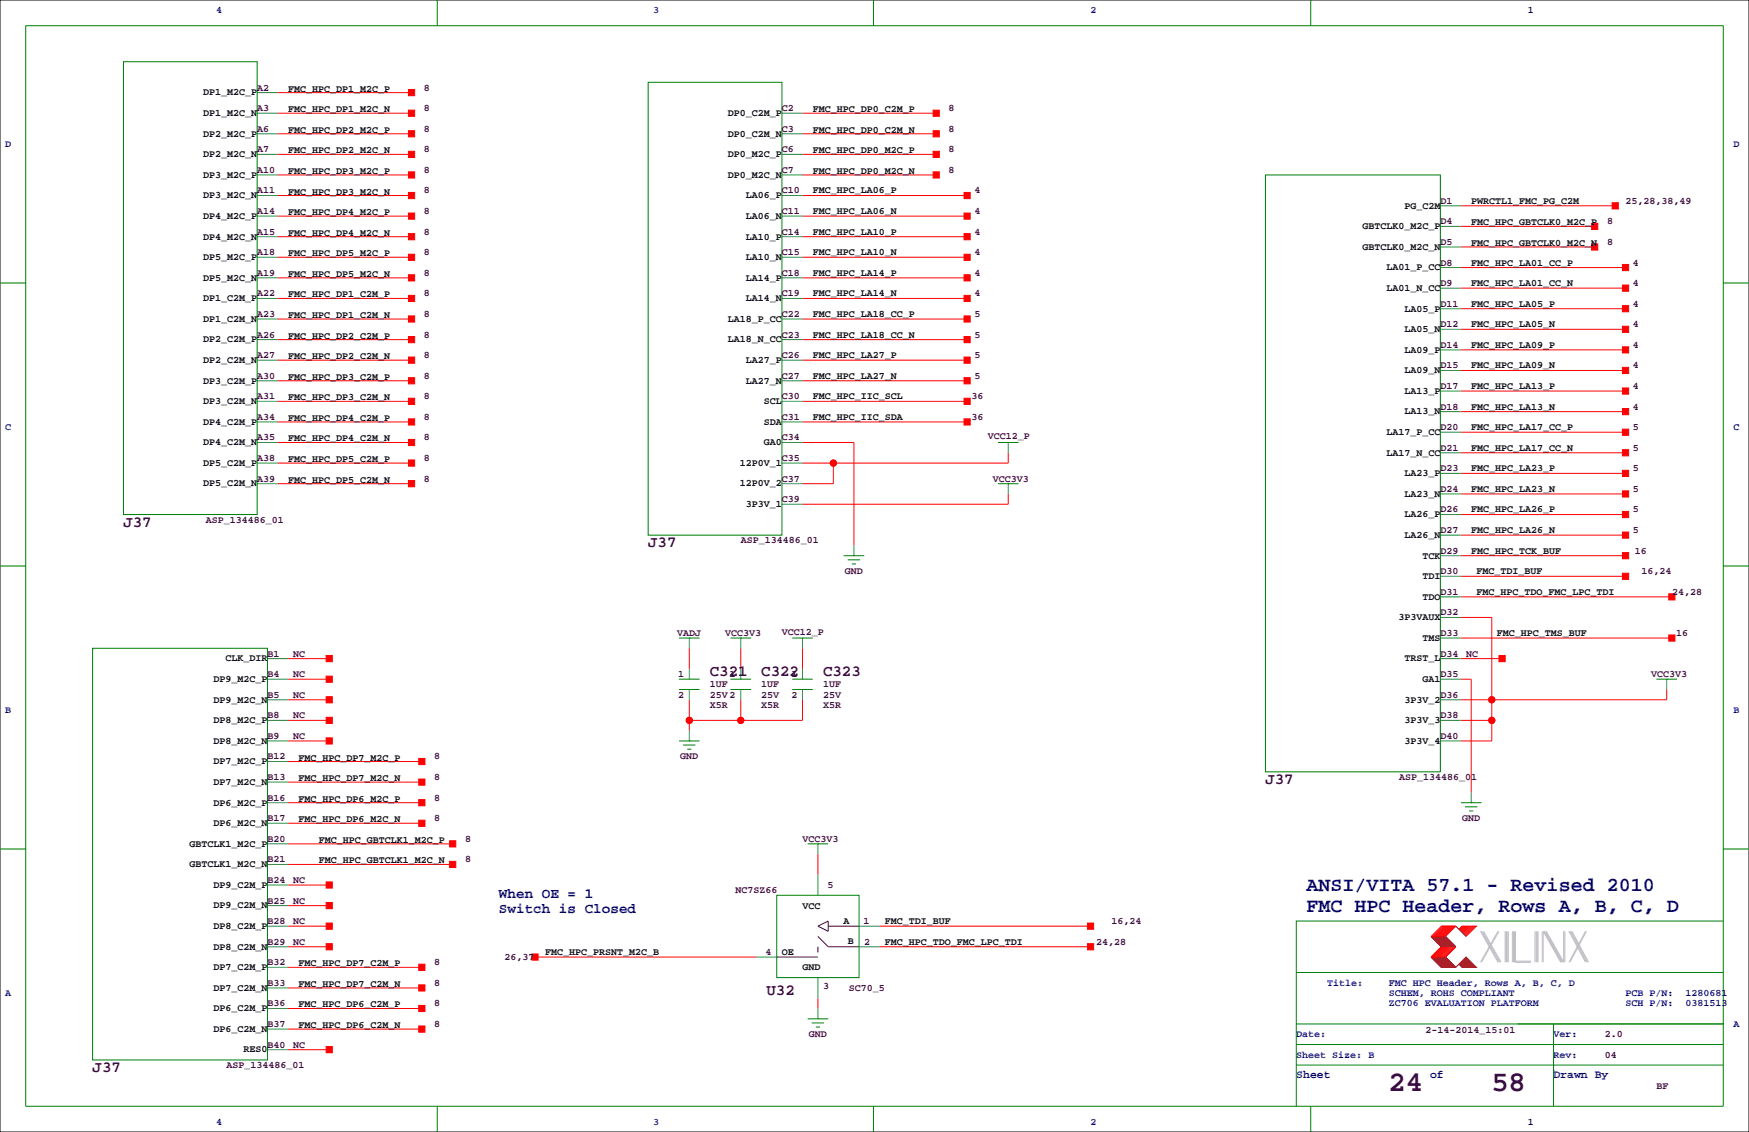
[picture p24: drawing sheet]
<svg xmlns="http://www.w3.org/2000/svg" width="432mm" height="279mm" viewBox="0 0 432 279" stroke-linecap="round" stroke-linejoin="round" font-family="sans-serif">
<defs><g id="words">
<g font-size="7.1" fill="#400040">
<text x="342.8" y="269.3">24</text>
<text x="368.2" y="269.3">58</text>
</g>
<g font-size="4.9" fill="#0000a0">
<text x="322.6" y="220">ANSI/VITA 57.1 - Revised 2010</text>
<text x="322.6" y="225.1">FMC HPC Header, Rows A, B, C, D</text>
</g>
<g font-size="3.9" fill="#400040">
<text x="30.5" y="130">J37</text>
<text x="160" y="135.1">J37</text>
<text x="175.3" y="166.8">C321</text>
<text x="188" y="166.8">C322</text>
<text x="203.2" y="166.8">C323</text>
<text x="312.4" y="193.5">J37</text>
<text x="189.2" y="245.6">U32</text>
<text x="22.9" y="264.6">J37</text>
</g>
<g font-size="3.5" fill="#0000a0">
<text x="123.2" y="221.5">When OE = 1</text>
<text x="123.2" y="225.3">Switch is Closed</text>
</g>
<g font-size="2.8" fill="#0000a0">
<text x="320" y="266.1">Sheet</text>
<text x="353.1" y="266.1">of</text>
<text x="383.5" y="266.1">Drawn By</text>
</g>
<g font-size="2.5" fill="#0000a0">
<text x="53.3" y="3.3">4</text>
<text x="161.3" y="3.3">3</text>
<text x="269.2" y="3.3">2</text>
<text x="377.2" y="3.3">1</text>
<text x="1.3" y="36.3">D</text>
<text x="428" y="36.3">D</text>
<text x="1.3" y="106.2">C</text>
<text x="428" y="106.2">C</text>
<text x="1.3" y="176">B</text>
<text x="428" y="176">B</text>
<text x="1.3" y="245.9">A</text>
<text x="327.7" y="243.3">Title:</text>
<text x="342.9" y="245.9">SCHEM, ROHS COMPLIANT</text>
<text x="342.9" y="243.3">FMC HPC Header, Rows A, B, C, D</text>
<text x="401.3" y="245.9">PCB P/N:</text>
<text x="416.1" y="245.9">1280681</text>
<text x="342.9" y="248.4">ZC706 EVALUATION PLATFORM</text>
<text x="401.3" y="248.4">SCH P/N:</text>
<text x="416.1" y="248.4">0381513</text>
<text x="320" y="256">Date:</text>
<text x="383.5" y="256">Ver:</text>
<text x="428" y="253.5">A</text>
<text x="320" y="261.1">Sheet Size: B</text>
<text x="383.5" y="261.1">Rev:</text>
<text x="53.3" y="277.6">4</text>
<text x="161.3" y="277.6">3</text>
<text x="269.2" y="277.6">2</text>
<text x="377.2" y="277.6">1</text>
</g>
<g font-size="2.5">
<text x="50.2" y="23.6">DP1_M2C_P</text>
<text x="71.1" y="22.6">FMC_HPC_DP1_M2C_P</text>
<text x="50.2" y="28.6">DP1_M2C_N</text>
<text x="71.1" y="27.7">FMC_HPC_DP1_M2C_N</text>
<text x="179.7" y="28.6">DP0_C2M_P</text>
<text x="200.7" y="27.7">FMC_HPC_DP0_C2M_P</text>
<text x="50.2" y="33.7">DP2_M2C_P</text>
<text x="71.1" y="32.8">FMC_HPC_DP2_M2C_P</text>
<text x="179.7" y="33.7">DP0_C2M_N</text>
<text x="200.7" y="32.8">FMC_HPC_DP0_C2M_N</text>
<text x="50.2" y="38.8">DP2_M2C_N</text>
<text x="71.1" y="37.8">FMC_HPC_DP2_M2C_N</text>
<text x="179.7" y="38.8">DP0_M2C_P</text>
<text x="200.7" y="37.8">FMC_HPC_DP0_M2C_P</text>
<text x="50.2" y="43.9">DP3_M2C_P</text>
<text x="71.1" y="42.9">FMC_HPC_DP3_M2C_P</text>
<text x="179.7" y="43.9">DP0_M2C_N</text>
<text x="200.7" y="42.9">FMC_HPC_DP0_M2C_N</text>
<text x="200.7" y="47.8">FMC_HPC_LA06_P</text>
<text x="50.2" y="49">DP3_M2C_N</text>
<text x="71.1" y="53.1">FMC_HPC_DP4_M2C_P</text>
<text x="71.1" y="48">FMC_HPC_DP3_M2C_N</text>
<text x="184.1" y="49">LA06_P</text>
<text x="200.7" y="52.8">FMC_HPC_LA06_N</text>
<text x="346.7" y="51.5">PG_C2M</text>
<text x="363.2" y="50.3">PWRCTL1_FMC_PG_C2M</text>
<text x="50.2" y="59.1">DP4_M2C_N</text>
<text x="50.2" y="54">DP4_M2C_P</text>
<text x="71.1" y="58.2">FMC_HPC_DP4_M2C_N</text>
<text x="184.1" y="59.1">LA10_P</text>
<text x="184.1" y="54">LA06_N</text>
<text x="200.7" y="57.9">FMC_HPC_LA10_P</text>
<text x="336.3" y="56.6">GBTCLK0_M2C_P</text>
<text x="363.2" y="55.6">FMC_HPC_GBTCLK0_M2C_P</text>
<text x="50.2" y="64.2">DP5_M2C_P</text>
<text x="71.1" y="63.2">FMC_HPC_DP5_M2C_P</text>
<text x="184.1" y="64.2">LA10_N</text>
<text x="200.7" y="63">FMC_HPC_LA10_N</text>
<text x="336.3" y="61.7">GBTCLK0_M2C_N</text>
<text x="363.2" y="60.7">FMC_HPC_GBTCLK0_M2C_N</text>
<text x="363.2" y="65.5">FMC_HPC_LA01_CC_P</text>
<text x="50.2" y="69.3">DP5_M2C_N</text>
<text x="71.1" y="68.3">FMC_HPC_DP5_M2C_N</text>
<text x="184.1" y="69.3">LA14_P</text>
<text x="200.7" y="68.1">FMC_HPC_LA14_P</text>
<text x="342.3" y="71.8">LA01_N_CC</text>
<text x="342.3" y="66.7">LA01_P_CC</text>
<text x="363.2" y="70.6">FMC_HPC_LA01_CC_N</text>
<text x="50.2" y="74.4">DP1_C2M_P</text>
<text x="71.1" y="73.4">FMC_HPC_DP1_C2M_P</text>
<text x="184.1" y="74.4">LA14_N</text>
<text x="200.7" y="73.2">FMC_HPC_LA14_N</text>
<text x="346.7" y="76.9">LA05_P</text>
<text x="363.2" y="75.7">FMC_HPC_LA05_P</text>
<text x="50.2" y="79.4">DP1_C2M_N</text>
<text x="71.1" y="78.5">FMC_HPC_DP1_C2M_N</text>
<text x="71.1" y="83.6">FMC_HPC_DP2_C2M_P</text>
<text x="179.7" y="79.4">LA18_P_CC</text>
<text x="200.7" y="83.3">FMC_HPC_LA18_CC_N</text>
<text x="200.7" y="78.2">FMC_HPC_LA18_CC_P</text>
<text x="346.7" y="82">LA05_N</text>
<text x="363.2" y="80.8">FMC_HPC_LA05_N</text>
<text x="50.2" y="89.6">DP2_C2M_N</text>
<text x="50.2" y="84.5">DP2_C2M_P</text>
<text x="71.1" y="88.6">FMC_HPC_DP2_C2M_N</text>
<text x="179.7" y="84.5">LA18_N_CC</text>
<text x="184.1" y="89.6">LA27_P</text>
<text x="200.7" y="88.4">FMC_HPC_LA27_P</text>
<text x="346.7" y="87.1">LA09_P</text>
<text x="363.2" y="85.9">FMC_HPC_LA09_P</text>
<text x="50.2" y="94.7">DP3_C2M_P</text>
<text x="71.1" y="93.7">FMC_HPC_DP3_C2M_P</text>
<text x="184.1" y="94.7">LA27_N</text>
<text x="200.7" y="93.5">FMC_HPC_LA27_N</text>
<text x="346.7" y="92.1">LA09_N</text>
<text x="363.2" y="90.9">FMC_HPC_LA09_N</text>
<text x="50.2" y="99.8">DP3_C2M_N</text>
<text x="71.1" y="98.8">FMC_HPC_DP3_C2M_N</text>
<text x="188.6" y="99.8">SCL</text>
<text x="200.7" y="98.6">FMC_HPC_IIC_SCL</text>
<text x="346.7" y="97.2">LA13_P</text>
<text x="363.2" y="96">FMC_HPC_LA13_P</text>
<text x="363.2" y="101.1">FMC_HPC_LA13_N</text>
<text x="50.2" y="104.8">DP4_C2M_P</text>
<text x="71.1" y="103.9">FMC_HPC_DP4_C2M_P</text>
<text x="188.6" y="104.8">SDA</text>
<text x="200.7" y="103.6">FMC_HPC_IIC_SDA</text>
<text x="342.3" y="107.4">LA17_P_CC</text>
<text x="346.7" y="102.3">LA13_N</text>
<text x="363.2" y="106.2">FMC_HPC_LA17_CC_P</text>
<text x="50.2" y="109.9">DP4_C2M_N</text>
<text x="71.1" y="109">FMC_HPC_DP4_C2M_N</text>
<text x="188.6" y="109.9">GA0</text>
<text x="342.3" y="112.5">LA17_N_CC</text>
<text x="363.2" y="111.3">FMC_HPC_LA17_CC_N</text>
<text x="50.2" y="115">DP5_C2M_P</text>
<text x="71.1" y="114">FMC_HPC_DP5_C2M_P</text>
<text x="71.1" y="119.1">FMC_HPC_DP5_C2M_N</text>
<text x="182.7" y="115">12P0V_1</text>
<text x="346.7" y="117.5">LA23_P</text>
<text x="363.2" y="116.3">FMC_HPC_LA23_P</text>
<text x="50.2" y="120.1">DP5_C2M_N</text>
<text x="182.7" y="120.1">12P0V_2</text>
<text x="184.1" y="125.2">3P3V_1</text>
<text x="346.7" y="122.6">LA23_N</text>
<text x="363.2" y="121.4">FMC_HPC_LA23_N</text>
<text x="346.7" y="127.7">LA26_P</text>
<text x="363.2" y="126.5">FMC_HPC_LA26_P</text>
<text x="363.2" y="131.6">FMC_HPC_LA26_N</text>
<text x="346.7" y="132.8">LA26_N</text>
<text x="351.2" y="137.9">TCK</text>
<text x="363.2" y="136.7">FMC_HPC_TCK_BUF</text>
<text x="351.2" y="142.9">TDI</text>
<text x="364.5" y="141.7">FMC_TDI_BUF</text>
<text x="351.2" y="148">TDO</text>
<text x="364.5" y="146.8">FMC_HPC_TDO_FMC_LPC_TDI</text>
<text x="345.2" y="153.1">3P3VAUX</text>
<text x="351.2" y="158.2">TMS</text>
<text x="369.6" y="157">FMC_HPC_TMS_BUF</text>
<text x="55.7" y="163.3">CLK_DIR</text>
<text x="346.7" y="163.3">TRST_L</text>
<text x="52.7" y="173.4">DP9_M2C_N</text>
<text x="52.7" y="168.3">DP9_M2C_P</text>
<text x="346.7" y="173.4">3P3V_2</text>
<text x="351.2" y="168.3">GA1</text>
<text x="52.7" y="178.5">DP8_M2C_P</text>
<text x="346.7" y="178.5">3P3V_3</text>
<text x="52.7" y="183.6">DP8_M2C_N</text>
<text x="346.7" y="183.6">3P3V_4</text>
<text x="52.7" y="188.7">DP7_M2C_P</text>
<text x="73.7" y="187.7">FMC_HPC_DP7_M2C_P</text>
<text x="52.7" y="193.7">DP7_M2C_N</text>
<text x="73.7" y="192.8">FMC_HPC_DP7_M2C_N</text>
<text x="73.7" y="197.9">FMC_HPC_DP6_M2C_P</text>
<text x="52.7" y="198.8">DP6_M2C_P</text>
<text x="52.7" y="203.9">DP6_M2C_N</text>
<text x="73.7" y="202.9">FMC_HPC_DP6_M2C_N</text>
<text x="46.8" y="209">GBTCLK1_M2C_P</text>
<text x="78.7" y="208">FMC_HPC_GBTCLK1_M2C_P</text>
<text x="46.8" y="214.1">GBTCLK1_M2C_N</text>
<text x="78.7" y="213.1">FMC_HPC_GBTCLK1_M2C_N</text>
<text x="52.7" y="219.1">DP9_C2M_P</text>
<text x="52.7" y="224.2">DP9_C2M_N</text>
<text x="198.1" y="224.3">VCC</text>
<text x="52.7" y="229.3">DP8_C2M_P</text>
<text x="208.3" y="228.1">A</text>
<text x="209.3" y="233.1">B</text>
<text x="218.4" y="233.2">FMC_HPC_TDO_FMC_LPC_TDI</text>
<text x="218.4" y="228.1">FMC_TDI_BUF</text>
<text x="52.7" y="239.5">DP7_C2M_P</text>
<text x="52.7" y="234.4">DP8_C2M_N</text>
<text x="73.7" y="238.5">FMC_HPC_DP7_C2M_P</text>
<text x="134.6" y="235.7">FMC_HPC_PRSNT_M2C_B</text>
<text x="193" y="235.6">OE</text>
<text x="198.1" y="239.5">GND</text>
<text x="52.7" y="244.5">DP7_C2M_N</text>
<text x="73.7" y="243.6">FMC_HPC_DP7_C2M_N</text>
<text x="52.7" y="249.6">DP6_C2M_P</text>
<text x="73.7" y="248.7">FMC_HPC_DP6_C2M_P</text>
<text x="52.7" y="254.7">DP6_C2M_N</text>
<text x="73.7" y="253.7">FMC_HPC_DP6_C2M_N</text>
<text x="60.1" y="259.8">RES0</text>
</g>
<g font-size="2.5" fill="#400040">
<text x="63.5" y="22.4">A2</text>
<text x="104.7" y="22.4">8</text>
<text x="63.5" y="27.4">A3</text>
<text x="104.7" y="27.4">8</text>
<text x="193" y="27.4">C2</text>
<text x="234.2" y="27.4">8</text>
<text x="63.5" y="32.5">A6</text>
<text x="104.7" y="32.5">8</text>
<text x="193" y="32.5">C3</text>
<text x="234.2" y="32.5">8</text>
<text x="63.5" y="37.6">A7</text>
<text x="104.7" y="37.6">8</text>
<text x="193" y="37.6">C6</text>
<text x="234.2" y="37.6">8</text>
<text x="63.5" y="47.8">A11</text>
<text x="63.5" y="42.7">A10</text>
<text x="104.7" y="47.8">8</text>
<text x="104.7" y="42.7">8</text>
<text x="193" y="47.8">C10</text>
<text x="193" y="42.7">C7</text>
<text x="234.2" y="42.7">8</text>
<text x="240.6" y="47.8">4</text>
<text x="63.5" y="52.8">A14</text>
<text x="104.7" y="52.8">8</text>
<text x="193" y="52.8">C11</text>
<text x="240.6" y="52.8">4</text>
<text x="355.6" y="50.3">D1</text>
<text x="401.3" y="50.3">25,28,38,49</text>
<text x="63.5" y="57.9">A15</text>
<text x="104.7" y="57.9">8</text>
<text x="193" y="57.9">C14</text>
<text x="240.6" y="57.9">4</text>
<text x="355.6" y="55.4">D4</text>
<text x="396.8" y="55.4">8</text>
<text x="63.5" y="63">A18</text>
<text x="104.7" y="63">8</text>
<text x="193" y="63">C15</text>
<text x="240.6" y="63">4</text>
<text x="355.6" y="65.5">D8</text>
<text x="355.6" y="60.5">D5</text>
<text x="396.8" y="60.5">8</text>
<text x="403.1" y="65.5">4</text>
<text x="63.5" y="68.1">A19</text>
<text x="104.7" y="68.1">8</text>
<text x="193" y="68.1">C18</text>
<text x="240.6" y="68.1">4</text>
<text x="355.6" y="70.6">D9</text>
<text x="403.1" y="70.6">4</text>
<text x="63.5" y="73.2">A22</text>
<text x="104.7" y="73.2">8</text>
<text x="193" y="73.2">C19</text>
<text x="240.6" y="73.2">4</text>
<text x="355.6" y="75.7">D11</text>
<text x="403.1" y="75.7">4</text>
<text x="63.5" y="83.3">A26</text>
<text x="63.5" y="78.2">A23</text>
<text x="104.7" y="78.2">8</text>
<text x="104.7" y="83.3">8</text>
<text x="193" y="83.3">C23</text>
<text x="193" y="78.2">C22</text>
<text x="240.6" y="83.3">5</text>
<text x="240.6" y="78.2">5</text>
<text x="355.6" y="80.8">D12</text>
<text x="403.1" y="80.8">4</text>
<text x="63.5" y="88.4">A27</text>
<text x="104.7" y="88.4">8</text>
<text x="193" y="88.4">C26</text>
<text x="240.6" y="88.4">5</text>
<text x="355.6" y="85.9">D14</text>
<text x="403.1" y="85.9">4</text>
<text x="63.5" y="93.5">A30</text>
<text x="104.7" y="93.5">8</text>
<text x="193" y="93.5">C27</text>
<text x="240.6" y="93.5">5</text>
<text x="355.6" y="90.9">D15</text>
<text x="403.1" y="90.9">4</text>
<text x="63.5" y="98.6">A31</text>
<text x="104.7" y="98.6">8</text>
<text x="193" y="98.6">C30</text>
<text x="239.8" y="98.6">36</text>
<text x="355.6" y="101.1">D18</text>
<text x="355.6" y="96">D17</text>
<text x="403.1" y="96">4</text>
<text x="403.1" y="101.1">4</text>
<text x="63.5" y="103.6">A34</text>
<text x="104.7" y="103.6">8</text>
<text x="193" y="103.6">C31</text>
<text x="239.8" y="103.6">36</text>
<text x="355.6" y="106.2">D20</text>
<text x="403.1" y="106.2">5</text>
<text x="63.5" y="113.8">A38</text>
<text x="63.5" y="108.7">A35</text>
<text x="104.7" y="108.7">8</text>
<text x="104.7" y="113.8">8</text>
<text x="193" y="113.8">C35</text>
<text x="193" y="108.7">C34</text>
<text x="243.8" y="108.5">VCC12_P</text>
<text x="355.6" y="111.3">D21</text>
<text x="403.1" y="111.3">5</text>
<text x="63.5" y="118.9">A39</text>
<text x="104.7" y="118.9">8</text>
<text x="193" y="118.9">C37</text>
<text x="245.1" y="118.9">VCC3V3</text>
<text x="355.6" y="116.3">D23</text>
<text x="403.1" y="116.3">5</text>
<text x="193" y="124">C39</text>
<text x="355.6" y="121.4">D24</text>
<text x="403.1" y="121.4">5</text>
<text x="50.8" y="129">ASP_134486_01</text>
<text x="355.6" y="131.6">D27</text>
<text x="355.6" y="126.5">D26</text>
<text x="403.1" y="126.5">5</text>
<text x="403.1" y="131.6">5</text>
<text x="182.9" y="134.1">ASP_134486_01</text>
<text x="355.6" y="136.7">D29</text>
<text x="403.6" y="136.7">16</text>
<text x="208.6" y="141.7">GND</text>
<text x="355.6" y="141.7">D30</text>
<text x="405.2" y="141.7">16,24</text>
<text x="355.6" y="146.8">D31</text>
<text x="412.9" y="146.8">24,28</text>
<text x="355.6" y="151.9">D32</text>
<text x="167.2" y="157">VADJ</text>
<text x="179.1" y="157">VCC3V3</text>
<text x="193" y="156.7">VCC12_P</text>
<text x="355.6" y="157">D33</text>
<text x="413.8" y="157">16</text>
<text x="66" y="167.1">B4</text>
<text x="66" y="162.1">B1</text>
<text x="72.4" y="167.1">NC</text>
<text x="72.4" y="162.1">NC</text>
<text x="167.4" y="167.1">1</text>
<text x="180.1" y="167.1">1</text>
<text x="195.4" y="167.1">1</text>
<text x="355.6" y="167.1">D35</text>
<text x="355.6" y="162.1">D34</text>
<text x="361.9" y="162.1">NC</text>
<text x="407.7" y="167.1">VCC3V3</text>
<text x="66" y="172.2">B5</text>
<text x="72.4" y="172.2">NC</text>
<text x="167.4" y="172.2">2</text>
<text x="175.3" y="169.7">1UF</text>
<text x="175.3" y="172.2">25V2</text>
<text x="188" y="172.2">25V</text>
<text x="188" y="169.7">1UF</text>
<text x="195.4" y="172.2">2</text>
<text x="203.2" y="169.7">1UF</text>
<text x="203.2" y="172.2">25V</text>
<text x="355.6" y="172.2">D36</text>
<text x="66" y="177.3">B8</text>
<text x="72.4" y="177.3">NC</text>
<text x="175.3" y="174.8">X5R</text>
<text x="188" y="174.8">X5R</text>
<text x="203.2" y="174.8">X5R</text>
<text x="355.6" y="177.3">D38</text>
<text x="66" y="182.4">B9</text>
<text x="72.4" y="182.4">NC</text>
<text x="355.6" y="182.4">D40</text>
<text x="66" y="187.5">B12</text>
<text x="107.2" y="187.5">8</text>
<text x="168" y="187.5">GND</text>
<text x="66" y="197.6">B16</text>
<text x="66" y="192.5">B13</text>
<text x="107.2" y="192.5">8</text>
<text x="107.2" y="197.6">8</text>
<text x="345.4" y="192.5">ASP_134486_01</text>
<text x="66" y="202.7">B17</text>
<text x="107.2" y="202.7">8</text>
<text x="361" y="202.7">GND</text>
<text x="66" y="207.8">B20</text>
<text x="114.8" y="207.8">8</text>
<text x="198.1" y="207.8">VCC3V3</text>
<text x="66" y="212.9">B21</text>
<text x="114.8" y="212.9">8</text>
<text x="66" y="217.9">B24</text>
<text x="72.4" y="217.9">NC</text>
<text x="181.6" y="220.5">NC7SZ66</text>
<text x="204.3" y="219.2">5</text>
<text x="66" y="223">B25</text>
<text x="72.4" y="223">NC</text>
<text x="66" y="233.2">B29</text>
<text x="66" y="228.1">B28</text>
<text x="72.4" y="233.2">NC</text>
<text x="72.4" y="228.1">NC</text>
<text x="213.1" y="228.1">1</text>
<text x="213.4" y="233.2">2</text>
<text x="270.6" y="233.2">24,28</text>
<text x="274.4" y="228.1">16,24</text>
<text x="66" y="238.3">B32</text>
<text x="107.2" y="238.3">8</text>
<text x="124.6" y="237">26,37</text>
<text x="189" y="235.7">4</text>
<text x="66" y="243.3">B33</text>
<text x="107.2" y="243.3">8</text>
<text x="203.2" y="244.2">3</text>
<text x="209.5" y="244.6">SC70_5</text>
<text x="66" y="248.4">B36</text>
<text x="107.2" y="248.4">8</text>
<text x="66" y="253.5">B37</text>
<text x="107.2" y="253.5">8</text>
<text x="199.7" y="256">GND</text>
<text x="351.9" y="255">2-14-2014_15:01</text>
<text x="396.2" y="256">2.0</text>
<text x="55.9" y="263.7">ASP_134486_01</text>
<text x="66" y="258.6">B40</text>
<text x="72.4" y="258.6">NC</text>
<text x="396.2" y="261.1">04</text>
<text x="408.9" y="268.7">BF</text>
</g>
</g></defs>
<path d="M0 0h431.8v279.4h-431.8z" fill="none" stroke="#000" stroke-width=".25"/>
<g fill="none" stroke="#f00" stroke-width=".25">
<path d="M68.6 27.9h33M68.6 33h33M68.6 38.1h33M68.6 22.9h33M198.1 27.9h33M198.1 33h33M198.1 38.1h33M68.6 53.3h33M68.6 43.2h33M68.6 48.3h33M68.6 58.4h33M198.1 53.3h40.7"/>
<path d="M198.1 43.2h33M198.1 48.3h40.7M198.1 58.4h40.7M360.7 50.8h38.1M360.7 55.9h33M68.6 63.5h33M68.6 73.7h33M68.6 78.7h33M68.6 68.6h33M198.1 63.5h40.7M198.1 73.7h40.7M198.1 78.7h40.7"/>
<path d="M198.1 68.6h40.7M360.7 66h40.6M360.7 76.2h40.6M360.7 71.1h40.6M360.7 61h33M68.6 94h33M68.6 99.1h33M68.6 83.8h33M68.6 88.9h33M198.1 94h40.7M198.1 99.1h40.7M198.1 83.8h40.7"/>
<path d="M198.1 88.9h40.7M360.7 81.3h40.6M360.7 96.5h40.6M360.7 91.4h40.6M360.7 86.4h40.6M68.6 109.2h33M68.6 114.3h33M68.6 119.4h33M68.6 104.1h33M198.1 109.2h12.7v25.4M198.1 104.1h40.7M205.7 114.3v5.1h-7.6"/>
<path d="M248.9 111.8v2.5h-50.8M360.7 111.8h40.6M360.7 106.7h40.6M360.7 116.8h40.6M360.7 101.6h40.6M248.9 121.9v2.6h-50.8M360.7 137.2h40.6M360.7 132.1h40.6M360.7 127h40.6M360.7 121.9h40.6M360.7 152.4h7.6v30.5h-7.6M360.7 142.2h40.6"/>
<path d="M360.7 157.5h52M360.7 147.3h52M71.1 162.6h10.2M71.1 177.8h10.2M71.1 172.7h10.2M71.1 167.6h10.2M170.2 160v5.1M170.2 172.7v7.6M182.9 160v5.1M182.9 172.7v5.1M198.1 160v5.1M198.1 172.7v5.1h-27.9"/>
<path d="M360.7 162.6h10.1M360.7 177.8h7.6M360.7 167.6h2.5v28M411.5 170.2v2.5h-50.8M71.1 182.9h10.2M71.1 198.1h33M71.1 193h33M71.1 188h33M71.1 218.4h10.2M71.1 208.3h40.7M71.1 213.4h40.7M71.1 203.2h33"/>
<path d="M201.9 210.8v5.1M71.1 223.5h10.2M71.1 228.6h10.2M71.1 233.7h10.2M71.1 238.8h33M132.1 236.2h54.6M217.2 228.6h52M217.2 233.7h52M355.9 228.6h3.5l-2.5 2.5h-3.6zM355.9 233.7l-2.6 2.5h3.6l2.5-2.5M356.1 233.7l-2.5 2.5M356.1 228.6l-2.5 2.5"/>
<path d="M356.4 233.7l-2.6 2.5M356.4 228.6l-2.6 2.5M356.6 233.7l-2.5 2.5M356.6 228.6l-2.5 2.5M356.9 233.7l-2.6 2.5M356.9 228.6l-2.6 2.5M357.1 233.7l-2.5 2.5M357.1 228.6l-2.5 2.5M357.4 233.7l-2.6 2.5M357.4 228.6l-2.6 2.5M357.6 233.7l-2.5 2.5M357.6 228.6l-2.5 2.5"/>
<path d="M357.9 233.7l-2.6 2.5M357.9 228.6l-2.6 2.5M358.1 233.7l-2.5 2.5M358.1 228.6l-2.5 2.5M358.4 233.7l-2.5 2.5M358.4 228.6l-2.5 2.5M358.6 233.7l-2.5 2.5M358.6 228.6l-2.5 2.5M358.9 233.7l-2.5 2.5M358.9 228.6l-2.5 2.5M359.2 233.7l-2.6 2.5M359.2 228.6l-2.6 2.5"/>
<path d="M360.2 229.4l.7-.8h3.6l-2.6 2.5M361.2 228.6l-.8 .8M361.4 228.6l-1 1M361.7 228.6l-1 1M361.9 228.6l-1.2 1.3M362.2 228.6l-1.3 1.3M362.5 228.6l-1.6 1.5M362.7 228.6l-1.5 1.5M363 228.6l-1.8 1.8M363.2 228.6l-1.8 1.8M363.5 228.6l-2.1 2M363.7 228.6l-2 2"/>
<path d="M364 228.6l-2.3 2.3M364.2 228.6l-2.3 2.3M71.1 259.1h10.2M71.1 254h33M71.1 248.9h33M71.1 243.8h33M201.9 246.4v2.5"/>
<circle cx="205.7" cy="114.3" r=".76"/>
<circle cx="170.2" cy="177.8" r=".76"/>
<circle cx="182.9" cy="177.8" r=".76"/>
<circle cx="368.3" cy="172.7" r=".76"/>
<circle cx="368.3" cy="177.8" r=".76"/>
</g>
<g fill="#f00" stroke="#f00" stroke-width=".25">
<path d="M398 50h1.5v1.6h-1.5z" fill-rule="evenodd"/>
<path d="M400.6 65.3h1.5v1.5h-1.5z" fill-rule="evenodd"/>
<path d="M400.6 111h1.5v1.5h-1.5z" fill-rule="evenodd"/>
<path d="M400.6 105.9h1.5v1.5h-1.5z" fill-rule="evenodd"/>
<path d="M400.6 136.4h1.5v1.5h-1.5z" fill-rule="evenodd"/>
<path d="M400.6 80.5h1.5v1.5h-1.5z" fill-rule="evenodd"/>
<path d="M400.6 131.3h1.5v1.5h-1.5z" fill-rule="evenodd"/>
<path d="M400.6 126.2h1.5v1.6h-1.5z" fill-rule="evenodd"/>
<path d="M400.6 121.2h1.5v1.5h-1.5z" fill-rule="evenodd"/>
<path d="M400.6 116.1h1.5v1.5h-1.5z" fill-rule="evenodd"/>
<path d="M400.6 100.8h1.5v1.6h-1.5z" fill-rule="evenodd"/>
<path d="M400.6 95.8h1.5v1.5h-1.5z" fill-rule="evenodd"/>
<path d="M400.6 90.7h1.5v1.5h-1.5z" fill-rule="evenodd"/>
<path d="M400.6 85.6h1.5v1.5h-1.5z" fill-rule="evenodd"/>
<path d="M400.6 75.4h1.5v1.6h-1.5z" fill-rule="evenodd"/>
<path d="M400.6 70.4h1.5v1.5h-1.5z" fill-rule="evenodd"/>
<path d="M80.5 161.8h1.5v1.5h-1.5z" fill-rule="evenodd"/>
<path d="M80.5 258.3h1.5v1.5h-1.5z" fill-rule="evenodd"/>
<path d="M80.5 217.7h1.5v1.5h-1.5z" fill-rule="evenodd"/>
<path d="M80.5 222.8h1.5v1.5h-1.5z" fill-rule="evenodd"/>
<path d="M80.5 227.8h1.5v1.6h-1.5z" fill-rule="evenodd"/>
<path d="M80.5 182.1h1.5v1.5h-1.5z" fill-rule="evenodd"/>
<path d="M80.5 177h1.5v1.6h-1.5z" fill-rule="evenodd"/>
<path d="M80.5 172h1.5v1.5h-1.5z" fill-rule="evenodd"/>
<path d="M100.8 93.2h1.6v1.5h-1.6z" fill-rule="evenodd"/>
<path d="M100.8 98.3h1.6v1.5h-1.6z" fill-rule="evenodd"/>
<path d="M100.8 83.1h1.6v1.5h-1.6z" fill-rule="evenodd"/>
<path d="M100.8 88.1h1.6v1.6h-1.6z" fill-rule="evenodd"/>
<path d="M238 52.6h1.5v1.5h-1.5z" fill-rule="evenodd"/>
<path d="M238 62.7h1.5v1.6h-1.5z" fill-rule="evenodd"/>
<path d="M238 72.9h1.5v1.5h-1.5z" fill-rule="evenodd"/>
<path d="M238 78h1.5v1.5h-1.5z" fill-rule="evenodd"/>
<path d="M100.8 42.4h1.6v1.5h-1.6z" fill-rule="evenodd"/>
<path d="M100.8 47.5h1.6v1.5h-1.6z" fill-rule="evenodd"/>
<path d="M238 57.7h1.5v1.5h-1.5z" fill-rule="evenodd"/>
<path d="M238 67.8h1.5v1.5h-1.5z" fill-rule="evenodd"/>
<path d="M238 83.1h1.5v1.5h-1.5z" fill-rule="evenodd"/>
<path d="M238 93.2h1.5v1.5h-1.5z" fill-rule="evenodd"/>
<path d="M238 47.5h1.5v1.5h-1.5z" fill-rule="evenodd"/>
<path d="M100.8 78h1.6v1.5h-1.6z" fill-rule="evenodd"/>
<path d="M370.1 161.8h1.5v1.5h-1.5z" fill-rule="evenodd"/>
<path d="M238 88.1h1.5v1.6h-1.5z" fill-rule="evenodd"/>
<path d="M80.5 232.9h1.5v1.5h-1.5z" fill-rule="evenodd"/>
<path d="M100.8 72.9h1.6v1.5h-1.6z" fill-rule="evenodd"/>
<path d="M230.4 27.2h1.5v1.5h-1.5z" fill-rule="evenodd"/>
<path d="M230.4 32.3h1.5v1.5h-1.5z" fill-rule="evenodd"/>
<path d="M230.4 37.3h1.5v1.6h-1.5z" fill-rule="evenodd"/>
<path d="M230.4 42.4h1.5v1.5h-1.5z" fill-rule="evenodd"/>
<path d="M80.5 166.9h1.5v1.5h-1.5z" fill-rule="evenodd"/>
<path d="M238 98.3h1.5v1.5h-1.5z" fill-rule="evenodd"/>
<path d="M238 103.4h1.5v1.5h-1.5z" fill-rule="evenodd"/>
<path d="M268.5 227.8h1.5v1.6h-1.5z" fill-rule="evenodd"/>
<path d="M400.6 141.5h1.5v1.5h-1.5z" fill-rule="evenodd"/>
<path d="M412 156.7h1.5v1.5h-1.5z" fill-rule="evenodd"/>
<path d="M131.3 235.5h1.5v1.5h-1.5z" fill-rule="evenodd"/>
<path d="M268.5 232.9h1.5v1.5h-1.5z" fill-rule="evenodd"/>
<path d="M412 146.6h1.5v1.5h-1.5z" fill-rule="evenodd"/>
<path d="M111 207.5h1.5v1.5h-1.5z" fill-rule="evenodd"/>
<path d="M111 212.6h1.5v1.5h-1.5z" fill-rule="evenodd"/>
<path d="M392.9 55.1h1.6v1.5h-1.6z" fill-rule="evenodd"/>
<path d="M392.9 60.2h1.6v1.5h-1.6z" fill-rule="evenodd"/>
<path d="M100.8 22.1h1.6v1.5h-1.6z" fill-rule="evenodd"/>
<path d="M100.8 27.2h1.6v1.5h-1.6z" fill-rule="evenodd"/>
<path d="M100.8 32.3h1.6v1.5h-1.6z" fill-rule="evenodd"/>
<path d="M100.8 37.3h1.6v1.6h-1.6z" fill-rule="evenodd"/>
<path d="M103.4 253.2h1.5v1.6h-1.5z" fill-rule="evenodd"/>
<path d="M103.4 248.2h1.5v1.5h-1.5z" fill-rule="evenodd"/>
<path d="M103.4 243.1h1.5v1.5h-1.5z" fill-rule="evenodd"/>
<path d="M103.4 238h1.5v1.5h-1.5z" fill-rule="evenodd"/>
<path d="M103.4 202.4h1.5v1.6h-1.5z" fill-rule="evenodd"/>
<path d="M103.4 197.4h1.5v1.5h-1.5z" fill-rule="evenodd"/>
<path d="M103.4 192.3h1.5v1.5h-1.5z" fill-rule="evenodd"/>
<path d="M103.4 187.2h1.5v1.5h-1.5z" fill-rule="evenodd"/>
<path d="M100.8 118.6h1.6v1.5h-1.6z" fill-rule="evenodd"/>
<path d="M100.8 113.5h1.6v1.6h-1.6z" fill-rule="evenodd"/>
<path d="M100.8 108.5h1.6v1.5h-1.6z" fill-rule="evenodd"/>
<path d="M100.8 103.4h1.6v1.5h-1.6z" fill-rule="evenodd"/>
<path d="M100.8 67.8h1.6v1.5h-1.6z" fill-rule="evenodd"/>
<path d="M100.8 62.7h1.6v1.6h-1.6z" fill-rule="evenodd"/>
<path d="M100.8 52.6h1.6v1.5h-1.6z" fill-rule="evenodd"/>
<path d="M100.8 57.7h1.6v1.5h-1.6z" fill-rule="evenodd"/>
<circle cx="182.9" cy="177.8" r=".76"/>
<circle cx="170.2" cy="177.8" r=".76"/>
<circle cx="205.7" cy="114.3" r=".76"/>
<circle cx="368.3" cy="177.8" r=".76"/>
<circle cx="368.3" cy="172.7" r=".76"/>
</g>
<g fill="none" stroke="#008080" stroke-width=".25">
<path d="M63.5 38.1h5.1M63.5 33h5.1M63.5 27.9h5.1M63.5 22.9h5.1M193 38.1h5.1M193 33h5.1M193 27.9h5.1M63.5 58.4h5.1M63.5 53.3h5.1M63.5 48.3h5.1M63.5 43.2h5.1M193 58.4h5.1"/>
<path d="M193 53.3h5.1M193 48.3h5.1M193 43.2h5.1M355.6 55.9h5.1M355.6 50.8h5.1M63.5 78.7h5.1M63.5 73.7h5.1M63.5 68.6h5.1M63.5 63.5h5.1M193 78.7h5.1M193 73.7h5.1M193 68.6h5.1"/>
<path d="M193 63.5h5.1M355.6 76.2h5.1M355.6 71.1h5.1M355.6 66h5.1M355.6 61h5.1M63.5 99.1h5.1M63.5 94h5.1M63.5 88.9h5.1M63.5 83.8h5.1M193 99.1h5.1M193 94h5.1M193 88.9h5.1"/>
<path d="M193 83.8h5.1M355.6 96.5h5.1M355.6 91.4h5.1M355.6 86.4h5.1M355.6 81.3h5.1M63.5 119.4h5.1M63.5 114.3h5.1M63.5 109.2h5.1M63.5 104.1h5.1M193 119.4h5.1M193 114.3h5.1M193 109.2h5.1"/>
<path d="M193 104.1h5.1M248.9 109.2v2.6M248.9 119.4v2.5M355.6 111.8h5.1M355.6 106.7h5.1M355.6 101.6h5.1M355.6 116.8h5.1M193 124.5h5.1M210.8 134.6v2.6M355.6 137.2h5.1M355.6 132.1h5.1M355.6 127h5.1"/>
<path d="M355.6 121.9h5.1M170.2 157.5v2.5M182.9 157.5v2.5M198.1 157.5v2.5M355.6 157.5h5.1M355.6 152.4h5.1M355.6 147.3h5.1M355.6 142.2h5.1M66 167.6h5.1M66 162.6h5.1M66 172.7h5.1M66 177.8h5.1"/>
<path d="M170.2 165.1v2.5M170.2 170.2v2.5M182.9 165.1v2.5M182.9 170.2v2.5M198.1 165.1v2.5M198.1 170.2v2.5M355.6 167.6h5.1M355.6 162.6h5.1M355.6 172.7h5.1M355.6 177.8h5.1M411.5 167.6v2.6M66 182.9h5.1"/>
<path d="M66 198.1h5.1M66 193h5.1M66 188h5.1M170.2 180.3v2.6M355.6 182.9h5.1M363.2 195.6v2.5M66 218.4h5.1M66 213.4h5.1M66 208.3h5.1M66 203.2h5.1M201.9 208.3v2.5M201.9 215.9v5.1"/>
<path d="M66 228.6h5.1M66 233.7h5.1M66 238.8h5.1M66 223.5h5.1M186.7 236.2h5.1M212.1 228.6h5.1M212.1 233.7h5.1M66 248.9h5.1M66 243.8h5.1M66 254h5.1M66 259.1h5.1M201.9 241.3v5.1"/>
<path d="M201.9 248.9v2.6"/>
</g>
<g fill="none" stroke="#008000" stroke-width=".25">
<path d="M6.3 6.4h419.1v266.6h-419.1zM30.5 15.2h33v111.8h-33zM107.9 0v6.4M215.6 0v6.4M323.6 0v6.4M160 20.3h33v111.8h-33zM312.4 43.2h43.2v147.3h-43.2zM0 69.8h6.3M425.4 69.8h6.4M246.4 109.2h5.1M246.4 119.4h5.1M248.9 109.2h.1"/>
<path d="M248.9 119.4h.1M0 139.7h6.3M208.3 137.2h5.1M209.3 138.2h3M210.3 139.2h1M210.8 137.2h.1M425.4 139.7h6.4M167.6 157.5h5.1M170.2 157.5h.1M180.3 157.5h5.1M182.9 157.5h.1M195.6 157.5h5.1"/>
<path d="M198.1 157.5h.1M22.9 160h43.1v101.6h-43.1zM167.6 167.6h5.1M167.6 170.2h5.1M180.3 167.6h5.1M180.3 170.2h5.1M195.6 167.6h5.1M195.6 170.2h5.1M408.9 167.6h5.1M411.5 167.6h.1M167.6 182.9h5.1M168.7 183.9h3"/>
<path d="M169.7 184.9h1M170.2 182.9h.1M360.7 198.1h5.1M361.7 199.1h3M363.2 198.1h.1M0 209.5h6.3M199.4 208.3h5.1M201.9 208.3h.1M362.7 200.2h1M425.4 209.5h6.4M191.8 221h20.3v20.3h-20.3zM425.4 227.3h-105.4v35.6"/>
<path d="M199.4 251.5h5.1M200.4 252.5h3.1M201.4 253.5h1M201.9 251.5h.1M320 257.8h105.4M320 252.7h105.4M320 240h105.4M383.5 252.7v20.3M107.9 273v6.4M215.6 273v6.4M320 262.9v10.1M320 262.9h105.4"/>
<path d="M323.6 273v6.4M383.5 264.2h.1"/>
</g>
<path d="M191.8 236.2h10.1M201.9 231.1l2.6 2.6h7.6M201.9 228.6l2.6-1.3v2.6zM204.5 228.6h7.6" fill="none" stroke="#400040" stroke-width=".25"/>
<path d="M201.9 233.7v2.5" fill="none" stroke="#400040" stroke-width=".25" stroke-dasharray="1.4 1.4 1.4 1.4 2.8 1.4" stroke-linecap="butt"/>
<g fill="none" stroke="#800000" stroke-width=".25">
<path d="M353.3 236.2l2.6 2.6h3.5M353.3 231.1l2.6 2.6M353.6 231.1l2.5 2.6M353.6 236.2l2.5 2.6M353.8 231.1l2.6 2.6M353.8 236.2l2.6 2.6M354.1 231.1l2.5 2.6M354.1 236.2l2.5 2.6M354.3 231.1l2.6 2.6M354.3 236.2l2.6 2.6M354.6 231.1l2.5 2.6M354.6 236.2l2.5 2.6"/>
<path d="M354.8 231.1l2.6 2.6M354.8 236.2l2.6 2.6M355.1 231.1l2.5 2.6M355.1 236.2l2.5 2.6M355.3 231.1l2.6 2.6M355.3 236.2l2.6 2.6M355.6 231.1l2.5 2.6M355.6 236.2l2.5 2.6M355.9 231.1l2.5 2.6M355.9 236.2l2.5 2.6M356.1 231.1l2.5 2.6M356.1 236.2l2.5 2.6"/>
<path d="M356.4 231.1l2.5 2.6M356.4 236.2l2.5 2.6M356.6 231.1l2.6 2.6M356.6 236.2l2.6 2.6M356.9 231.1l2.5 2.6M356.9 236.2l2.5 2.6M359.4 228.6l2.5 2.5M360.2 238l.7 .8h3.6l-2.6-2.6-2.5 2.6M360.4 237.7l1 1.1M360.4 238l.8 .8M360.7 237.5l1.2 1.3M360.7 237.7l1 1.1"/>
<path d="M360.9 237.2l1.6 1.6M360.9 237.5l1.3 1.3M361.2 237l1.8 1.8M361.2 237.2l1.5 1.6M361.4 236.7l2.1 2.1M361.4 237l1.8 1.8M361.7 236.5l2.3 2.3M361.7 236.7l2 2.1M361.9 236.5l2.3 2.3"/>
</g>
<g fill="none" stroke="#c0c0c0" stroke-width=".25">
<path d="M365.5 229.9l4.3 7.6M365.8 229.9l4.3 7.6M366 229.9l4.3 7.6M366.3 229.9l4.3 7.6M369.8 229.9l-4.3 7.6M370.1 229.9l-4.3 7.6M371.6 229.9v7.6M371.9 229.9v7.6M372.1 229.9v7.6M372.4 229.9v7.6M373.4 229.9v7.6M373.6 229.9v7.6"/>
<path d="M373.9 229.9v7.6M374.1 229.9v7.6h3.9M374.1 237.2h3.9M379 229.9v7.6M379.2 229.9v7.6M379.5 229.9v7.6M379.7 229.9v7.6M380.7 229.9v7.6M381 237.5v-7.6l4.3 7.6M381.3 229.9l4.3 7.6M381.5 229.9l4.3 7.6M381.8 229.9l4.3 7.6v-7.6"/>
<path d="M386.3 229.9v7.6M387.3 229.9l4.1 7.6M387.6 229.9l4.1 7.6M387.9 229.9l4 7.6M388.1 229.9l4.1 7.6M391.4 229.9l-4.1 7.6M391.7 229.9l-4.1 7.6"/>
</g>
<use href="#words"/>
</svg>
